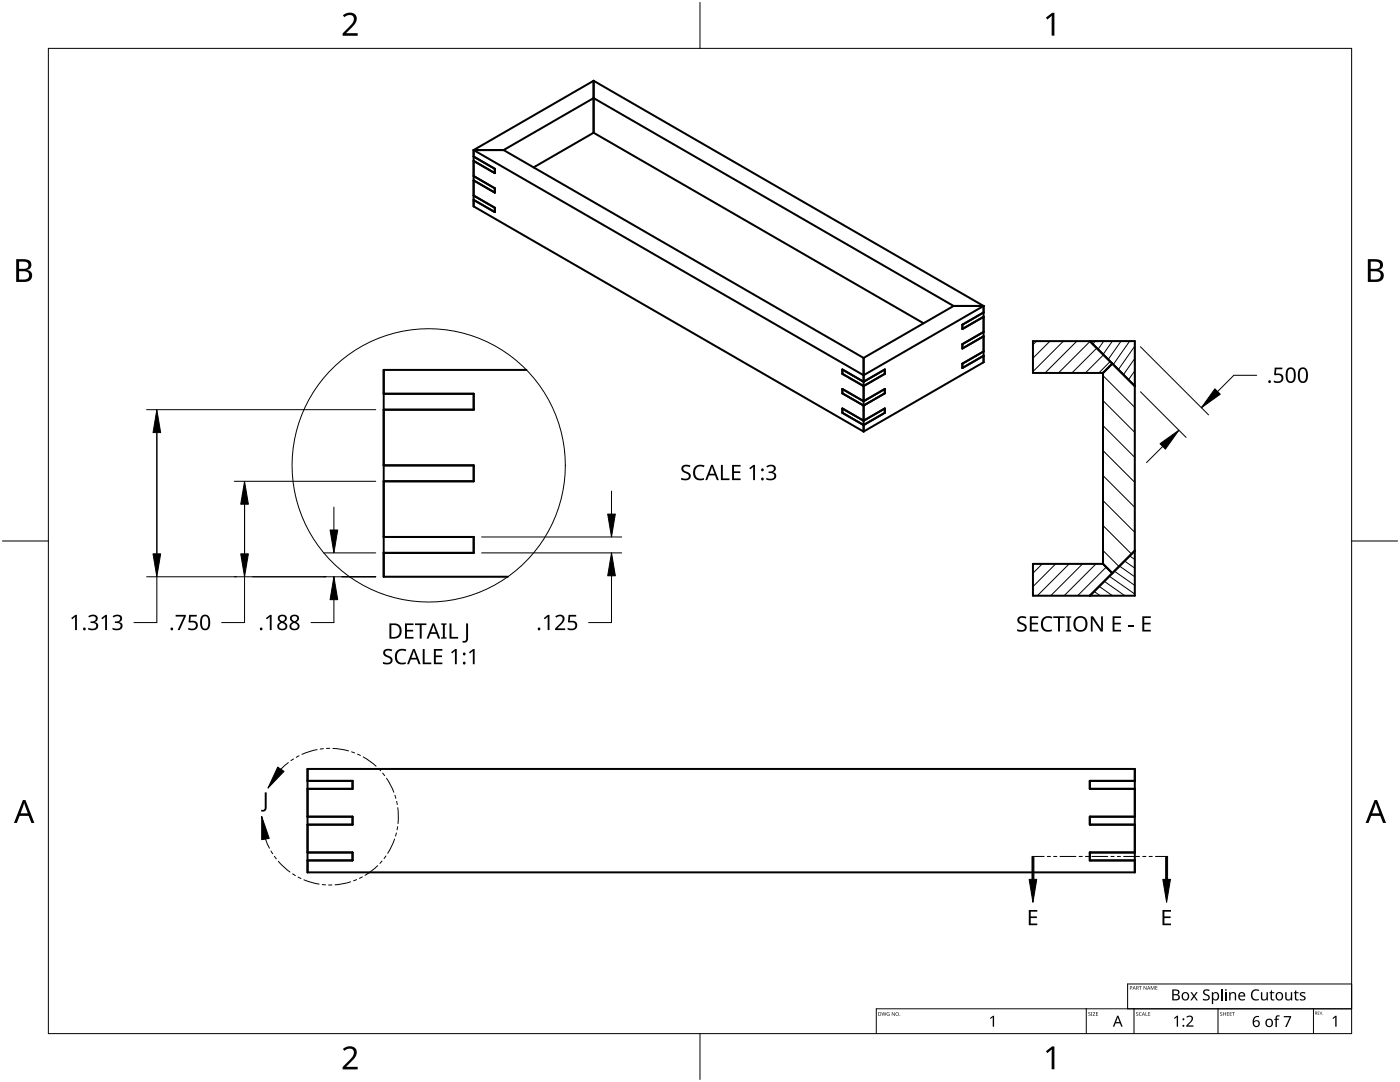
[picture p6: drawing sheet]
<svg xmlns="http://www.w3.org/2000/svg" width="279mm" height="216mm" viewBox="0 0 279 216" stroke-linecap="round" stroke-linejoin="round" font-family="sans-serif">
<g fill="none" stroke="#000" stroke-width=".4">
<path d="M118.5 16.1v10.4M118.5 16.1l77.8 45M118.5 16.1l-24 13.8M94.5 29.9v11.3l77.9 44.9M94.5 29.9h6M94.5 31.2l4.3 2.5v.8l-4.3-2.4M94.5 35.1l4.3 2.5v.8l-4.3-2.4M94.5 39l4.3 2.5v.8l-4.3-2.4M94.5 29.9l77.9 45 23.9-13.8M100.5 29.9l18-10.3 71.8 41.5M100.5 29.9l71.9 41.5M118.5 26.5l65.8 38"/>
<path d="M118.5 26.5l-12 6.9M76.6 78.6h17.9v3.1h-17.9M105.1 73.8h-28.5v41.3h24.7M168.1 73.7l4.3 2.5 4.2-2.5v.9l-4.2 2.4-4.3-2.4zM168.1 77.6l4.3 2.5 4.2-2.5v.9l-4.2 2.4-4.3-2.4zM172.4 71.4v14.7M190.3 61.1h6M190.3 61.1l-17.9 10.3M196.3 61.1v11.2l-23.9 13.8M196.3 62.3l-4.2 2.5v.9l4.2-2.5M196.3 66.2l-4.2 2.5v.8l4.2-2.4M196.3 70.1l-4.2 2.5v.8l4.2-2.4"/>
<path d="M217.5 68.1l9 8.9M220.1 74.4h-14v-6.3h20.4v50.8h-20.4v-6.4h14M220.1 74.4v38.1M222 72.6l-1.9 1.8M76.6 92.9h17.9v3.1h-17.9M168.1 81.5l4.3 2.5 4.2-2.5v.9l-4.2 2.4-4.3-2.4zM76.6 107.1h17.9v3.2h-17.9M220.1 112.5l1.9 1.9M226.5 109.9l-9 9M61.4 153.4h165.1v20.7h-165.1zM61.4 155.8h9v1.6h-9M226.5 155.8h-9v1.6h9"/>
<path d="M61.4 163h9v1.5h-9M61.4 170.1h9v1.6h-9M226.5 163h-9v1.5h9M226.5 170.1h-9v1.6h9"/>
</g>
<g fill="none" stroke="#000" stroke-width=".2">
<path d="M206.9 68.1l-.8 .7M209.5 68.1l-3.4 3.4M212.2 68.1l-6.1 6.1M214.9 68.1l-6.3 6.3M217.5 68.1l-6.3 6.3M218.6 68.1l-.5 .6M218.9 69.5l-5 4.9M220.1 79.9l6.4 6.4M220.1 75l6.4 6.3M220.2 70.8l-3.6 3.6M220.3 68.1l-1.2 1.6M221.6 72.1l-2.3 2.3"/>
<path d="M222 68.1l-1.9 2.6M223.7 68.1l-2.5 3.6M225.4 68.1l-3.2 4.6M226.5 69.1l-3.3 4.7M226.5 71.5l-2.3 3.3M226.5 74l-1.3 1.8M226.5 76.4l-.3 .4M220.1 99.9l6.4 6.3M220.1 94.9l6.4 6.3M220.1 89.9l6.4 6.4M220.1 84.9l6.4 6.4M208 112.5l-1.9 1.9"/>
<path d="M210.7 112.5l-4.6 4.6M213.4 112.5l-6.4 6.4M216 112.5l-6.3 6.4M218.3 118l1.3 .9M218.7 112.5l-6.3 6.4M219.4 117l2.6 1.9M220.1 109.8l3.2 3.2M220.1 104.9l5.7 5.6M220.4 116l4.1 2.9M220.8 113.2l-5.7 5.7M221.4 115l5.1 3.5M222.4 114l4.1 2.8"/>
<path d="M223.4 112.9l3.1 2.2M224.4 111.9l2.1 1.5M225.4 110.9l1.1 .7M226.5 109.9h.1"/>
</g>
<circle cx="85.6" cy="92.9" r="27.3" fill="none" stroke="#000" stroke-width=".2"/>
<path d="M217.5 68.1h9v8.9zM225 196.3h44.7v5h-44.7z" fill="none" stroke="#000" stroke-width=".2"/>
<path d="M9.7 9.7h260v196.5h-260z" fill="none" stroke="#000" stroke-width=".2"/>
<path d="M139.7 .5v9.2M.5 108h9.2M269.7 108h9.2M139.7 206.2v9.2" fill="none" stroke="#000" stroke-width=".2"/>
<g fill="#000">
<path d="M68.4 3.1a1.64 1.64 0 0 1 2.8 .4 2.52 2.52 0 0 1-1.2 2.2l-.9 .9h2.3v.5h-3v-.4l1.2-1.2a1.95 1.95 0 0 0 .9-2.2 1.23 1.23 0 0 0-1.8 .1zM208.7 3.5l1.3-.9h.4v4.5h-.5v-4l-.9 .8zM68.4 209.3a1.64 1.64 0 0 1 2.8 .4 2.52 2.52 0 0 1-1.2 2.2l-.9 1h2.3v.5h-3v-.5l1.2-1.2a1.95 1.95 0 0 0 .9-2.1 1.23 1.23 0 0 0-1.8 .1zM208.7 209.8l1.3-1h.4v4.6h-.5v-4l-.9 .7z"/>
<path d="M3.2 51.7h1.3a1.28 1.28 0 0 1 1.7 1.3 1.04 1.04 0 0 1-.8 .9 1.23 1.23 0 0 1 1 1.5 1.23 1.23 0 0 1-1.6 .9h-1.6zM3.8 54.1v1.7h.9a.86 .86 0 0 0 1.1-.9 .86 .86 0 0 0-1.1-.8zM3.8 52.2v1.4h.8a.78 .78 0 0 0 1.1-.7 .78 .78 0 0 0-1.1-.7z"/>
<path d="M273 51.7h1.3a1.28 1.28 0 0 1 1.7 1.3 1.04 1.04 0 0 1-.9 .9 1.23 1.23 0 0 1 1 1.5 1.23 1.23 0 0 1-1.5 .9h-1.6zM273.6 54.1v1.7h.9a.86 .86 0 0 0 1.1-.9 .86 .86 0 0 0-1.2-.8zM273.6 52.2v1.4h.8a.78 .78 0 0 0 1-.7 .78 .78 0 0 0-1.1-.7z"/>
<path d="M4.6 159.6h.5l1.8 4.6h-.6l-.6-1.4h-1.8l-.5 1.4h-.6zM4.8 160.2l-.7 2.1h1.4z"/>
<path d="M274.3 159.6h.5l1.8 4.6h-.6l-.5-1.4h-1.8l-.6 1.4h-.6zM274.6 160.2l-.7 2.1h1.4z"/>
</g>
<path d="M216.8 201.3v4.9M226.3 201.3v4.9M243.1 201.3v4.9M262.1 201.3v4.9M269.7 201.3h-94.8v4.9" fill="none" stroke="#000" stroke-width=".2"/>
<g fill="#000">
<path d="M227.3 196.8h.6h-.3v.7l-.1-.7zM228.2 196.8l.5 .6 .1-.6v.7l-.5-.6-.1 .6zM229.7 196.8h.1l.2 .6 .3-.6h.1v.7l-.1-.7-.3 .7-.3-.7v.7zM230.6 196.8h.4h-.3v.3h.3h-.3v.3l.3 .1h-.4zM237.6 198h.3l.4 .6 .4-.6h.3l-.5 .8 .6 .8h-.3l-.5-.6-.4 .6h-.4l.6-.8zM240.2 197.6a1.03 1.03 0 0 1 1.2-.1l-.1 .3-.3-.1a.41 .41 0 0 0-.6 .2 .41 .41 0 0 0 .4 .5 .66 .66 0 0 1 .6 .8 .66 .66 0 0 1-.9 .4l-.4-.1v-.2l.4 .1a.43 .43 0 0 0 .7-.3 .43 .43 0 0 0-.5-.5 .63 .63 0 0 1-.5-1zM244.5 198h.3v1.6h-.3zM245.3 198h.2l.1 .2a.63 .63 0 0 1 .7-.2 .63 .63 0 0 1 .4 .6v1h-.3v-1a.44 .44 0 0 0-.5-.4 .44 .44 0 0 0-.3 .6v.8h-.3zM249.9 197.7a1.22 1.22 0 0 1 1.4-.2l-.1 .3a.88 .88 0 0 0-1.3 .8 .88 .88 0 0 0 1.3 .7v.3a1.14 1.14 0 0 1-1.4-.4 1.14 1.14 0 0 1 .1-1.5zM251.6 198h.3v1a.44 .44 0 0 0 .6 .4 .44 .44 0 0 0 .3-.6v-.8h.2v1.6h-.2v-.2a.63 .63 0 0 1-.7 .2 .63 .63 0 0 1-.5-.5zM253.7 197.6h.1v.4h.5v.2h-.5l.1 1.1 .1 .1h.3v.2a.48 .48 0 0 1-.7-.5v-.9h-.3v-.1l.3-.1zM256.5 198h.3v1a.44 .44 0 0 0 .5 .4 .44 .44 0 0 0 .3-.6v-.8h.3v1.6h-.2l-.1-.2a.63 .63 0 0 1-.7 .2 .63 .63 0 0 1-.4-.5z"/>
<path d="M258.5 197.6h.2v.4h.5v.2h-.5v1.1l.1 .1h.4l-.1 .2a.48 .48 0 0 1-.7-.5v-.9h-.2v-.1l.2-.1zM259.5 198.1l.4-.1 .6 .1-.1 .2-.3-.1a.26 .26 0 0 0-.4 .1 .26 .26 0 0 0 .3 .3 .54 .54 0 0 1 .6 .7 .54 .54 0 0 1-.8 .3l-.4-.1v-.2l.4 .1a.32 .32 0 0 0 .5-.2 .32 .32 0 0 0-.4-.3l-.2-.1a.41 .41 0 0 1-.2-.7zM175.9 202l.3 .6 .2-.6 .2 .6 .3-.6-.2 .7-.3-.6-.3 .6zM177 202.1l.5-.1-.4 .1-.1 .2 .3 .3h.2v-.2l-.2-.1h.2v.4l-.5-.1zM178 202l.5 .6 .1-.6v.7l-.5-.6-.1 .6zM197.6 203.1l.6-.4h.2v2.2h-.3v-1.9l-.4 .3zM217.2 202h.3l.1 .1a.18 .18 0 0 0-.2 0 .18 .18 0 0 0-.1 .2 .18 .18 0 0 0 .3 0 .23 .23 0 0 1-.1 .4 .23 .23 0 0 1-.3-.1 .18 .18 0 0 0 .3 .1 .18 .18 0 0 0 0-.3l-.3-.2zM217.7 202h.3v.7h-.3zM218.1 202h.5l-.4 .6 .4 .1h-.5l.4-.7zM218.7 202h.4h-.3v.3h.3l-.3 .1v.2l.3 .1h-.4zM226.8 202h.2l.1 .1a.18 .18 0 0 0-.2 0 .18 .18 0 0 0 0 .2 .18 .18 0 0 0 .2 0 .23 .23 0 0 1 0 .4 .23 .23 0 0 1-.4-.1 .18 .18 0 0 0 .3 .1 .18 .18 0 0 0 0-.3l-.2-.2zM227.4 202.1l.2-.1 .2 .1a.29 .29 0 0 0-.4 .2 .29 .29 0 0 0 .4 .3l-.1 .1-.3-.1z"/>
<path d="M228.6 202l.1 .6 .3 .1h-.4zM229.2 202h.4h-.3v.3h.2l-.2 .1v.2l.3 .1h-.4zM234.3 203.1l.6-.4h.2v2.2h-.3l.1-1.9-.5 .3zM236.8 202.9a.76 .76 0 0 1 1.2 0 .76 .76 0 0 1-.4 1.1l-.5 .6h1.1v.3h-1.5v-.3l.8-.8a.52 .52 0 0 0 .3-.8 .52 .52 0 0 0-.9 .1zM243.5 202h.3l.1 .1a.18 .18 0 0 0-.3 0 .18 .18 0 0 0 0 .2 .18 .18 0 0 0 .3 0 .23 .23 0 0 1-.1 .4 .23 .23 0 0 1-.3-.1 .18 .18 0 0 0 .2 .1 .18 .18 0 0 0 .1-.3l-.3-.2zM244.1 202l.1 .3h.4v-.3v.7v-.3h-.4l-.1 .3zM244.8 202h.5h-.4v.3h.3l-.3 .1v.2l.4 .1h-.5zM245.4 202h.4h-.3v.3h.3l-.3 .1v.2l.3 .1h-.4zM245.9 202h.5h-.2v.7l-.1-.7zM254.7 202.7l.3-.1h.4l-.1 .3-.3-.1-.2 .2v.3h.4v.2h-.4v1.4h-.2v-1.4h-.3l.3-.2zM256.2 202.7h1.5l-.9 2.2h-.3l.9-1.9h-1.2zM263 201.8h.3l-.2 .1v.2h.2l-.2 .1v.2l.2 .1h-.3z"/>
<path d="M263.4 201.8l.2 .6 .3-.6-.2 .7zM265.9 203.1l.6-.4h.2v2.2h-.2v-1.9l-.4 .3z"/>
<path d="M225.5 196.8h.2a.24 .24 0 0 1 .3 .3 .24 .24 0 0 1-.4 .1l-.1 .3zM225.6 196.8v.3a.18 .18 0 0 0 .3-.1 .18 .18 0 0 0-.3-.2z"/>
<path d="M226.3 196.8l.4 .7-.2-.2h-.3l-.2 .2zM226.3 196.9l-.1 .3h.3z"/>
<path d="M226.8 196.8h.2a.21 .21 0 0 1 .2 .1 .21 .21 0 0 1-.1 .3l.2 .3-.3-.3h-.1l-.1 .3zM226.9 196.8v.3h.2v-.2z"/>
<path d="M229.2 196.8l.4 .7-.2-.2h-.3l-.2 .2zM229.2 196.9l-.1 .3h.3z"/>
<path d="M233.9 197.4h.7a.56 .56 0 0 1 .8 .3 .56 .56 0 0 1-.4 .8 .59 .59 0 0 1 .5 .7 .59 .59 0 0 1-.8 .4h-.8zM234.2 198.6v.8h.5a.41 .41 0 0 0 .5-.4 .41 .41 0 0 0-.6-.4zM234.2 197.7v.7h.4a.37 .37 0 0 0 .5-.4 .37 .37 0 0 0-.5-.3z"/>
<path d="M236 198.2a.81 .81 0 0 1 1.2 0 .81 .81 0 0 1-.2 1.2 .81 .81 0 0 1-1.1-.3l-.1-.5zM236.3 198.3a.6 .6 0 0 0-.2 .8 .6 .6 0 0 0 .8 .2l.1-.2a.56 .56 0 0 0 0-.7 .56 .56 0 0 0-.7-.1z"/>
<path d="M241.8 198h.3v.2a.72 .72 0 0 1 .9-.1 .72 .72 0 0 1 .3 .9 .68 .68 0 0 1-.5 .6 .68 .68 0 0 1-.7-.2v1h-.3zM242.2 198.3l-.1 .4a.51 .51 0 0 0 .5 .7 .51 .51 0 0 0 .4-.7 .46 .46 0 0 0-.3-.5 .46 .46 0 0 0-.5 .1z"/>
<path d="M247.3 198.2a.71 .71 0 0 1 .9-.2 .71 .71 0 0 1 .3 .9h-1.1a.62 .62 0 0 0 .4 .5 .62 .62 0 0 0 .6-.1v.2a.89 .89 0 0 1-1.1-.1 .89 .89 0 0 1 0-1.2zM247.5 198.3l-.1 .3h.8l-.2-.4z"/>
<path d="M254.8 198.2a.81 .81 0 0 1 1.2 0 .81 .81 0 0 1-.2 1.2 .81 .81 0 0 1-1.2-.3v-.5zM255 198.3a.6 .6 0 0 0-.2 .8 .6 .6 0 0 0 .9 .2l.1-.2a.56 .56 0 0 0-.1-.7 .56 .56 0 0 0-.7-.1z"/>
<path d="M175.3 202l.5 .1 .1 .3-.2 .2-.4 .1zM175.4 202v.6h.2l.1-.4z"/>
<path d="M178.7 202.3a.36 .36 0 0 1 .7 0 .36 .36 0 0 1-.7 0zM178.8 202.3a.3 .3 0 0 0 .6 0 .3 .3 0 0 0-.6 0z"/>
<path d="M223 202.7h.2l.9 2.2h-.3l-.3-.7h-.9l-.2 .7h-.3zM223.1 203l-.4 .9h.7z"/>
<path d="M228.2 202l.3 .7-.2-.2h-.2l-.2 .2zM228.2 202.1l-.1 .3h.2z"/>
<path d="M250.3 203l.7-.3h.3v.3a.74 .74 0 0 0-1 .8 .69 .69 0 0 1 1 .1 .69 .69 0 0 1-.3 1.1 .69 .69 0 0 1-.9-.5l-.1-.9zM250.2 204.3a.5 .5 0 0 0 1 0 .5 .5 0 0 0-1 0z"/>
<path d="M252.7 203.5a.81 .81 0 0 1 1.2 .1 .81 .81 0 0 1-.2 1.1 .81 .81 0 0 1-1.1-.2l-.1-.6zM253 203.6a.6 .6 0 0 0-.2 .8 .6 .6 0 0 0 .9 .2v-.2a.56 .56 0 0 0 0-.7 .56 .56 0 0 0-.7-.1z"/>
<path d="M262.5 201.8h.1a.17 .17 0 0 1 .2 .2 .17 .17 0 0 1-.1 .2l.2 .3-.2-.3-.2 .3zM262.5 201.9v.2h.2l.1-.1z"/>
<circle cx="244.7" cy="197.5" r=".17"/>
<circle cx="179.6" cy="202.6" r=".07"/>
<circle cx="236.2" cy="204.7" r=".2"/>
<circle cx="236.2" cy="203.4" r=".2"/>
<circle cx="264" cy="202.4" r=".05"/>
</g>
<g fill="#000">
<path d="M254.4 73.3h1.5v.4h-1.2l-.1 .9a1.02 1.02 0 0 1 1.5 .8 1.02 1.02 0 0 1-1.3 1l-.6-.1v-.4a.88 .88 0 0 0 1 .2 .88 .88 0 0 0 .5-.8 .85 .85 0 0 0-1.2-.4l-.2-.1zM136.1 93a1.43 1.43 0 0 1 1.7-.1l-.1 .3h-.2a.64 .64 0 0 0-.7-.2 .64 .64 0 0 0-.4 .6l.5 .5a.93 .93 0 0 1 .9 1.1 .93 .93 0 0 1-1.3 .6l-.6-.1v-.4a1.08 1.08 0 0 0 1.6-.2 1.08 1.08 0 0 0-1.1-.9 .8 .8 0 0 1-.3-1.2zM138.7 93.1a1.7 1.7 0 0 1 1.9-.2l-.1 .3a1.19 1.19 0 0 0-1.5 .2 1.19 1.19 0 0 0-.2 1.4 1.15 1.15 0 0 0 1.7 .6v.3a1.56 1.56 0 0 1-1.9-.3 1.56 1.56 0 0 1-.1-1.9zM143.9 92.8h.4v2.7h1.3v.3h-1.7zM146.1 92.8h1.7v.3h-1.3v1h1.2v.3h-1.2v1.1h1.3v.3h-1.7zM149.5 93.4l.9-.6h.3v3h-.4v-2.6l-.6 .5zM152.9 93a1.06 1.06 0 0 1 1.2-.3 1.06 1.06 0 0 1 .7 .9l-.2 .4-.4 .2a.82 .82 0 0 1 .7 .9 .82 .82 0 0 1-.9 .7l-1.1-.1v-.4a1.08 1.08 0 0 0 1.6-.2 .62 .62 0 0 0-.8-.7h-.3v-.3a.7 .7 0 0 0 .7-.1 .7 .7 0 0 0 .3-.7 .89 .89 0 0 0-1.3 0zM14.2 123.3l.8-.6h.3v3h-.3v-2.6l-.6 .5zM17.6 123a1.06 1.06 0 0 1 1.2-.4 1.06 1.06 0 0 1 .7 .9l-.2 .5-.4 .1a.82 .82 0 0 1 .7 .9 .82 .82 0 0 1-.9 .8l-1.1-.2v-.3a1.08 1.08 0 0 0 1.6-.3 .62 .62 0 0 0-.8-.7h-.3v-.3a.7 .7 0 0 0 .7-.1 .7 .7 0 0 0 .3-.7 .89 .89 0 0 0-1.3 0zM20.2 123.3l.8-.6h.3v3h-.3v-2.6l-.6 .5zM22.5 123a1.06 1.06 0 0 1 1.1-.4 1.06 1.06 0 0 1 .8 .9l-.3 .5-.4 .1a.82 .82 0 0 1 .8 .9 .82 .82 0 0 1-.9 .8l-1.1-.2v-.3a1.08 1.08 0 0 0 1.6-.3 .62 .62 0 0 0-.9-.7h-.3v-.3a.7 .7 0 0 0 .8-.1 .7 .7 0 0 0 .2-.7 .89 .89 0 0 0-1.2 0zM35 122.7h2.1v.3l-1.2 2.7h-.5l1.3-2.7h-1.7z"/>
<path d="M37.7 122.7h1.6v.3h-1.2l-.1 .9a1.02 1.02 0 0 1 1.5 .8 1.02 1.02 0 0 1-1.4 1.1l-.5-.2v-.4a.88 .88 0 0 0 .9 .3 .88 .88 0 0 0 .6-.9 .85 .85 0 0 0-1.3-.4l-.2-.1zM53.1 123.3l.8-.6h.3v3h-.4l.1-2.6-.6 .5zM76.6 129.8a1.44 1.44 0 0 1 1.7-.2l-.1 .4-.2-.1a.65 .65 0 0 0-.8-.1 .65 .65 0 0 0-.3 .6l.5 .4a.93 .93 0 0 1 .9 1.1 .93 .93 0 0 1-1.3 .7l-.6-.2v-.3a1.08 1.08 0 0 0 1.6-.2 1.08 1.08 0 0 0-1.1-.9 .8 .8 0 0 1-.3-1.2zM79.2 129.9a1.7 1.7 0 0 1 1.9-.3l-.2 .4a1.19 1.19 0 0 0-1.4 .1 1.19 1.19 0 0 0-.2 1.4 1.15 1.15 0 0 0 1.7 .6v.4a1.56 1.56 0 0 1-1.9-.4 1.56 1.56 0 0 1-.1-1.9zM80.8 124.4h1.7v.3h-1.3v1h1.2v.3h-1.2v1.1h1.3v.3h-1.7zM82.8 124.4h2.3v.3h-.9v2.7h-.4v-2.7h-1zM84.4 129.5h.3v2.7h1.4v.3h-1.7zM86.6 129.5h1.7v.3h-1.3v1h1.2v.3h-1.2v1.1h1.3v.3h-1.7zM88 124.4h1.1v.2l-.3 .1v2.4l.3 .1v.2h-1.1v-.2l.4-.1v-2.4l-.4-.1zM89.7 124.4h.4v2.7h1.3v.3h-1.7zM90 130.1l.8-.6h.4v3h-.4v-2.6l-.6 .5zM93 124.4h.4v3a.78 .78 0 0 1-1.1 .8v-.3a.47 .47 0 0 0 .5 0 .47 .47 0 0 0 .2-.5z"/>
<path d="M93.6 130.1l.8-.6h.3v3h-.3v-2.6l-.6 .5zM108.5 123.3l.8-.6h.4v3h-.4v-2.6l-.6 .5zM110.8 123a1.01 1.01 0 0 1 1.2-.4 1.01 1.01 0 0 1 .7 1l-.3 .6-1.1 1.2h1.5v.3h-2v-.3l1.1-1.1a.72 .72 0 0 0 .4-.7 .72 .72 0 0 0-.4-.6l-.9 .3zM113.5 122.7h1.5v.3h-1.2l-.1 .9a1.02 1.02 0 0 1 1.5 .8 1.02 1.02 0 0 1-1.4 1.1l-.5-.2v-.4a.88 .88 0 0 0 1 .3 .88 .88 0 0 0 .5-.9 .85 .85 0 0 0-1.3-.4l-.1-.1zM203.2 123.3a1.43 1.43 0 0 1 1.6-.2l-.1 .3h-.2a.65 .65 0 0 0-.7-.2 .65 .65 0 0 0-.4 .7l.5 .4a.93 .93 0 0 1 1 1.1 .93 .93 0 0 1-1.3 .6l-.6-.1v-.4a1.08 1.08 0 0 0 1.5-.2 1.08 1.08 0 0 0-1-.9 .8 .8 0 0 1-.3-1.1zM205.5 123h1.7v.3h-1.3v1h1.2v.3h-1.2v1.1h1.3v.3h-1.7zM208.1 123.4a1.7 1.7 0 0 1 1.9-.3l-.1 .3a1.19 1.19 0 0 0-1.5 .2 1.19 1.19 0 0 0-.2 1.4 1.15 1.15 0 0 0 1.7 .6v.3a1.56 1.56 0 0 1-1.9-.3 1.56 1.56 0 0 1-.1-1.9zM210.2 123h2.3v.3h-1v2.7h-.3v-2.7h-1zM212.7 123h1.1v.2l-.4 .1v2.4l.4 .1v.2h-1.1v-.2l.4-.1v-2.4l-.4-.1zM217.7 123h.4l1.7 2.5-.1-2.5h.4v3h-.4l-1.7-2.5 .1 2.5h-.4zM222 123h1.7v.3h-1.3v1h1.3v.3h-1.3v1.1h1.3v.3h-1.7zM225.3 124.7h1v.3h-1z"/>
<path d="M228 123h1.7v.3h-1.3v1h1.2v.3h-1.2v1.1h1.3v.3h-1.7z"/>
<path d="M257 73.5a1.05 1.05 0 0 1 1.2 0 1.05 1.05 0 0 1 .4 1.2 1.31 1.31 0 0 1-1 1.7 1.22 1.22 0 0 1-1-1.5l.1-.9zM257.2 73.8a1.88 1.88 0 0 0 .2 2.3 .71 .71 0 0 0 .8-.9 1.17 1.17 0 0 0-.6-1.6z"/>
<path d="M259.4 73.5a1.05 1.05 0 0 1 1.2 0 1.05 1.05 0 0 1 .4 1.2 1.31 1.31 0 0 1-1 1.7 1.22 1.22 0 0 1-1-1.5l.1-.9zM259.6 73.8a1.88 1.88 0 0 0 .3 2.3 .71 .71 0 0 0 .7-.9 1.17 1.17 0 0 0-.6-1.6z"/>
<path d="M141.9 92.8h.4l1.2 3h-.4l-.4-.9h-1.2l-.4 .9h-.4zM142.1 93.2l-.5 1.3h1z"/>
<path d="M40.3 122.9a1.05 1.05 0 0 1 1.3-.1 1.05 1.05 0 0 1 .3 1.2 1.3 1.3 0 0 1-1 1.8 1.22 1.22 0 0 1-1-1.6l.1-.8zM40.5 123.1a1.88 1.88 0 0 0 .3 2.3 .71 .71 0 0 0 .8-.9 1.17 1.17 0 0 0-.7-1.5z"/>
<path d="M55.6 122.9a.88 .88 0 0 1 1.1-.2 .88 .88 0 0 1 .4 1.1l-.4 .3a.87 .87 0 0 1 .6 1.1 .87 .87 0 0 1-1.2 .6 .82 .82 0 0 1-.8-.8 .82 .82 0 0 1 .7-.9h-.2a.77 .77 0 0 1-.2-1.2zM55.7 124.9a.6 .6 0 0 0 1.2 0 .6 .6 0 0 0-1.2 0zM55.8 123.5a.51 .51 0 0 0 1 0 .51 .51 0 0 0-1 0z"/>
<path d="M58 122.9a.88 .88 0 0 1 1.2-.2 .88 .88 0 0 1 .3 1.1l-.4 .3a.87 .87 0 0 1 .6 1.1 .87 .87 0 0 1-1.1 .6 .82 .82 0 0 1-.8-.8 .82 .82 0 0 1 .6-.9l-.2-.1a.75 .75 0 0 1-.2-1.1zM58.1 124.9a.6 .6 0 0 0 1.2 0 .6 .6 0 0 0-1.2 0zM58.3 123.5a.51 .51 0 0 0 1 0 .51 .51 0 0 0-1 0z"/>
<path d="M77.7 124.4h1a1.52 1.52 0 0 1 1.5 1.6 1.52 1.52 0 0 1-1.6 1.4h-.9zM78.1 124.7v2.4h.4a1.19 1.19 0 0 0 1.3-1.1 1.19 1.19 0 0 0-1.2-1.3z"/>
<path d="M82.4 129.5h.4l1.1 3h-.4l-.3-.9h-1.2l-.4 .9h-.4zM82.6 129.9l-.5 1.4h1z"/>
<path d="M86.3 124.4h.4l1.2 3h-.4l-.4-.9h-1.2l-.4 .9h-.4zM86.5 124.8l-.5 1.3h1z"/>
<path d="M214.6 123.3a1.48 1.48 0 0 1 1.9-.1 1.48 1.48 0 0 1 .5 1.8 1.45 1.45 0 0 1-1.9 1 1.45 1.45 0 0 1-.8-2zM215 123.5a1.36 1.36 0 0 0 .4 2.2 1.27 1.27 0 0 0 1.2-.8 1.27 1.27 0 0 0-.4-1.5l-.7-.1z"/>
<circle cx="253.4" cy="76.2" r=".27"/>
<circle cx="152.2" cy="95.6" r=".27"/>
<circle cx="152.2" cy="93.8" r=".28"/>
<circle cx="16.8" cy="125.5" r=".27"/>
<circle cx="34.3" cy="125.5" r=".27"/>
<circle cx="52.1" cy="125.5" r=".27"/>
<circle cx="92.7" cy="132.3" r=".27"/>
<circle cx="92.7" cy="130.5" r=".28"/>
<circle cx="107.6" cy="125.5" r=".27"/>
</g>
<g fill="none" stroke="#000" stroke-width=".2">
<path d="M206.1 170.9h2.3M209 170.9h.6M210.3 170.9h.6M211.5 170.9h3.2M215.4 170.9h.6M216.6 170.9h.7M217.9 170.9h3.2M221.7 170.9h.6M223 170.9h.6M224.2 170.9h3.2M228.1 170.9h.6M229.3 170.9h.7"/>
<path d="M230.6 170.9h2.2"/>
</g>
<path d="M206 170.9h.3v4.6h-.3zM205.4 175.5h1.5l-.8 4.5zM232.6 170.9h.4v4.6h-.4zM232.1 175.5h1.5l-.8 4.5z" fill="#000" stroke="#000" stroke-width=".2"/>
<path d="M205.3 181.6h1.7v.3h-1.3v1h1.2v.3h-1.2v1.1h1.3v.3h-1.7zM232 181.6h1.7v.3h-1.3v1h1.2v.3h-1.2v1.1h1.3v.3h-1.7z" fill="#000"/>
<g fill="none" stroke="#000" stroke-width=".2">
<path d="M227.6 78.2l9.1 9.1M227.6 69.2l13.6 13.6M250.8 74.9h-4.6l-6.4 6.5M29.3 81.7h45.7M31.3 86.3v24.2M46.8 96h28.2M122 98v4.6M232 89.1l-3.2 3.2M29.3 115.1h45.7M31.3 115.1v9.1h-4.6M48.8 115.1v9.1h-4.6M48.8 100.6v9.9"/>
<path d="M64.6 110.3h10.4M66.6 115.1v9.1h-4.5M66.6 101.2v4.6M96.1 110.3h28M96.1 107.1h28M122 110.3v13.9h-4.5"/>
</g>
<path d="M242.5 77.6l1 1.1-3.7 2.7zM31.3 81.7l.8 4.6h-1.6zM231.5 88.5l3.8-2.7-2.7 3.8zM30.5 110.5h1.6l-.8 4.6zM48.8 96l.8 4.6h-1.6zM48 110.5h1.6l-.8 4.6zM66.6 115.1l.8 4.6h-1.5zM65.9 105.8h1.5l-.8 4.5zM122 110.3l.8 4.6h-1.5zM121.3 102.6h1.5l-.8 4.5z" fill="#000" stroke="#000" stroke-width=".2"/>
<path d="M243.9 197.3v2.3" fill="none" stroke="#000" stroke-width=".27"/>
<path d="M52.8 158.1h.4v3a.78 .78 0 0 1-1.1 .8v-.3a.47 .47 0 0 0 .5 0 .47 .47 0 0 0 .2-.5z" fill="#000"/>
<g fill="none" stroke="#000" stroke-width=".2">
<path d="M57.5 152.2l-1.5 1.3M58.6 151.4l-.6 .4M59.7 150.8l-.6 .3M63.3 149.6l-3 .9M64.5 149.4l-.6 .1M65.8 149.3h-.6M66.4 149.3l3.2 .5M70.2 150l.6 .2M71.4 150.5l.5 .2M72.5 151l2.6 1.9M75.5 153.3l.5 .5M76.4 154.3l.4 .5"/>
<path d="M77.1 155.3l1.5 2.8M78.8 158.7l.2 .6M79.2 159.9l.1 .6M53 167.4l.8 1.8M54.1 169.8l.3 .5M54.8 170.9l.3 .5M55.5 171.9l2.4 2.1M58.4 174.4l.5 .3M59.5 175l.6 .3M60.6 175.6l3.1 .8M64.3 176.5l.7 .1M66.2 176.6h-.6"/>
<path d="M70 176l-3.1 .6M71.2 175.5l-.6 .3M72.3 175l-.6 .3M75.4 172.7l-2.5 2M76.2 171.8l-.4 .5M77 170.8l-.4 .5M78.7 167.4l-1.3 2.9M79.1 166.2l-.2 .6M79.4 165l-.2 .6M79.4 161.2v3.1"/>
</g>
<path d="M55.4 153.1l1.3 .8-3.2 3.4zM52.2 162.9l1.5 4.4-1.5 .2z" fill="#000" stroke="#000" stroke-width=".2"/>
</svg>
